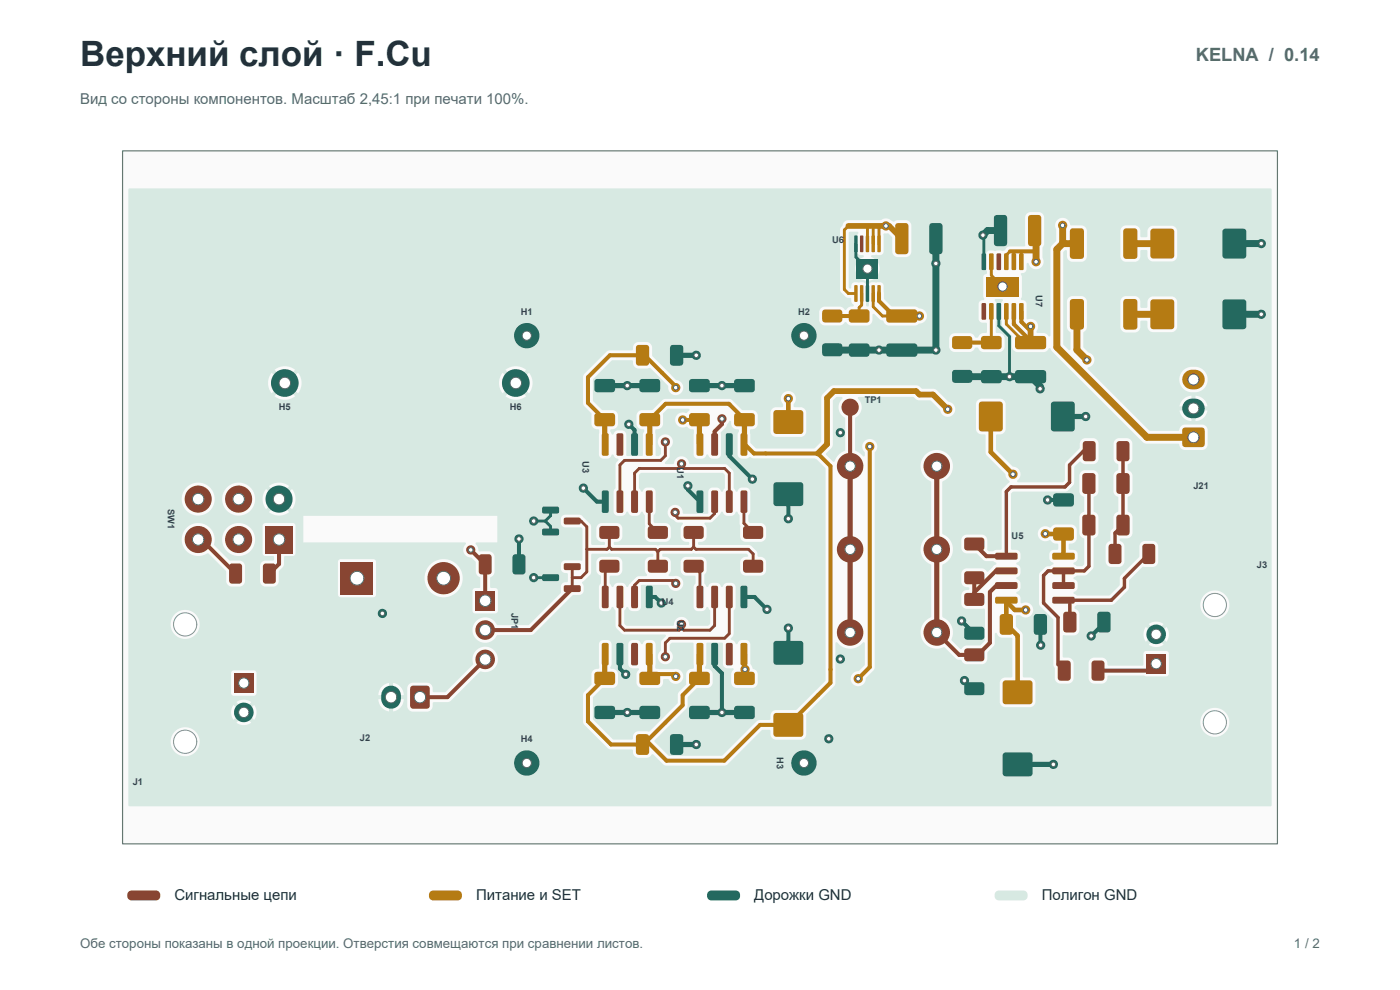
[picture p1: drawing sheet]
<svg xmlns="http://www.w3.org/2000/svg" width="297mm" height="210mm" viewBox="0 0 297 210" stroke-linecap="round" stroke-linejoin="round" font-family="sans-serif">
<defs><g id="words">
<text font-size="7.4" fill="#23313a" x="17" y="14">Верхний слой · F.Cu</text>
<text font-size="3.9" fill="#566773" x="253.7" y="13">KELNA / 0.14</text>
<text font-size="3.2" fill="#566773" x="17" y="22">Вид со стороны компонентов. Масштаб 2,45:1 при печати 100%.</text>
<g font-size="3.2" fill="#23313a">
<text x="37" y="191">Сигнальные цепи</text>
<text x="101" y="191">Питание и SET</text>
<text x="160" y="191">Дорожки GND</text>
<text x="221" y="191">Полигон GND</text>
</g>
<g font-size="2.8" fill="#566773">
<text x="17" y="201">Обе стороны показаны в одной проекции. Отверстия совмещаются при сравнении листов.</text>
<text x="274.5" y="201">1 / 2</text>
</g>
<g font-size="2" fill="#34474e">
<text x="176.6" y="51.5">U6</text>
<text x="219.7" y="62.6" transform="rotate(90 219.7 62.6)">U7</text>
<text x="110.5" y="66.7">H1</text>
<text x="169.3" y="66.7">H2</text>
<text x="59.2" y="86.9">H5</text>
<text x="108.2" y="86.9">H6</text>
<text x="183.4" y="85.4">TP1</text>
<text x="123.5" y="97.9" transform="rotate(90 123.5 97.9)">U3</text>
<text x="143.6" y="99.1" transform="rotate(90 143.6 99.1)">U1</text>
<text x="253.2" y="103.7">J21</text>
<text x="35.6" y="108" transform="rotate(90 35.6 108)">SW1</text>
<text x="214.6" y="114.4">U5</text>
<text x="266.7" y="120.5">J3</text>
<text x="108.5" y="130" transform="rotate(90 108.5 130)">JP1</text>
<text x="140.4" y="128.4">U4</text>
<text x="143.6" y="131.4" transform="rotate(90 143.6 131.4)">U2</text>
<text x="76.4" y="157.2">J2</text>
<text x="110.5" y="157.3">H4</text>
<text x="164.8" y="160.6" transform="rotate(90 164.8 160.6)">H3</text>
<text x="28.1" y="166.5">J1</text>
</g>
</g></defs>
<path d="M26 32h245v147h-245z" fill-rule="evenodd" fill="#fafafa"/>
<path d="M140.7 87.7l1-1h4.4l.2 .2a.8 .8 0 0 1-.9 .7 1.62 1.62 0 0 0-2.2 1.7 1.62 1.62 0 0 0 2.5 1.2l.1 .1a1.38 1.38 0 0 0 1.3 .5l.1 5.5a.97 .97 0 0 0 .8 .7h1.2l.8-.9 .9 .9h1.4a.97 .97 0 0 0 .6-.9v-4.6l1.1-1.2 .7-1.3 .4 .1a1.38 1.38 0 0 0 1.6 1.7l.1 .4-.3 .7v4.4a.97 .97 0 0 0 .9 .7h1.1l.5-.4 .8 .3h13l.5 .2 1.8 2v44.9l-6.1 6.2-4.5 .1a1.53 1.53 0 0 0-1.1 2l-2.3 .1-.5 .2-7.4 7.4h-11.4l-2.9-2.9-.1-.3 6.9-6.9 .2-.5v-1.9l1.9-1.8 2.3-.1a1.21 1.21 0 0 0 1.1-1.1v-2a1.38 1.38 0 0 0-1.6-1l-.1-.2 .3-.7v-4.3l.3-.3h3l.3 .2v4.6a.97 .97 0 0 0 .9 .7l1.1-.1 .2 .2-.5 1.1v2l.4 .6 .7 .3h3.6a1.21 1.21 0 0 0 1-1.1l-.1-2-.6-.8a1.27 1.27 0 0 1-.8-1l-.1-.2v-4.1a.95 .95 0 0 0-.9-.9h-1.2l-.8 .9-.3-.3a1.13 1.13 0 0 0-.9-.7l-.1-.3 .6-.9v-4.9l.5-.9v-4.2a.95 .95 0 0 0-.9-.9l-1.2 .1-.8 .8-.3-.2a.97 .97 0 0 0-.9-.7l-1.1 .1-.8 .8-.3-.1-.4-.7v-1.7l.5-1v-1.9a1.25 1.25 0 0 0-1.1-1h-3.3a1.2 1.2 0 0 0-1.1 1.1v1.9l.3 .6 .7 .4h1.9l.3 .2v1.4l-.5 .8 .1 4.5a.97 .97 0 0 0 .8 .6h1.2l.5-.4 .2-.4 .4 .1 .4 .7-.1 2.8-.5 .4h-3.7l-.2-.2a1.63 1.63 0 0 0-1.7-1.8 1.63 1.63 0 0 0-1.6 1.9h-10.1l-.4-.4v-2.7l.5-.8h.3l.1 .2a.97 .97 0 0 0 .9 .6h1.1l.6-.6v-4.7l.2-.2h5.6a1.62 1.62 0 0 0 2 1.2 1.62 1.62 0 0 0 1.2-1.9 1.62 1.62 0 0 0-2-1.2h-.8l-.3-.1 .5-1v-1.9a1.4 1.4 0 0 0-1.7-1.1l-.1-.4 .2-.3 6.5-.1 11.1 .1 .4 .4-.1 .3a1.33 1.33 0 0 0-1.6 1.1v1.9l.6 .9 .5 .1h3.3l.5-.1 .5-.5 .1-.5v-1.8a1.4 1.4 0 0 0-1.7-1.1l-.3-1.2-1.1-1.1-.5-.2h-10.6l-.2-.2 .1-.5a1.34 1.34 0 0 0 1.7-1.1v-1.9l-.5-.8 .1-.2 1.2-.1 .5-.2 1.9-2.1 .9 .9h1.2a1.56 1.56 0 0 0 1-.9l.3 .2 .4 .6v1.8l.2 .6-.1 2.1 .4 .8 .7 .3h3.5a1.21 1.21 0 0 0 .9-1.1v-1.9a1.21 1.21 0 0 0-1.1-.9h-2.2l-.5-.4v-1.2l.5-.9-.1-4.4a.97 .97 0 0 0-.8-.7l-1.2 .1-.4 .3-.3 .4h-.3l-.5-.7v-3.5l-1.5-1.5h-7.7l-.2-.3a1.6 1.6 0 0 0-1.6-1.4 1.6 1.6 0 0 0-1.6 1.4l-.3 .3h-1.4l-.3-.2 1-1.3 .1-2a1.61 1.61 0 0 0 .2-2.4 1.61 1.61 0 0 0-2.4 .1 1.61 1.61 0 0 0 .3 2.4v1.3a.74 .74 0 0 1-1 .3l-.2-5.4 .2-.2a1.32 1.32 0 0 0 1.5-1.2zM176.7 84.9l.8-.7h1l.2 .3a2.5 2.5 0 0 0 .5 4.1l.1 .2v6.8a3.8 3.8 0 0 0-2.3 2.3h-.3l-1.5-1.5 1.2-1.4 .3-.6zM27.3 40.1l242.2-.1 .3 .2v130.6l-.2 .2h-242.3l-.1-13.9h9a3.1 3.1 0 0 0 4.3 3.1 3.1 3.1 0 0 0 .8-5.2 3.1 3.1 0 0 0-5 1.6l-.1 .5h-9v-6.2h21.8l.1 .9 .4 .9 1.2-1.2 .6 .6-1.2 1.2a2.66 2.66 0 0 0 3.2 0l-1.2-1.2 .7-.6 1.1 1.2 .1-.2a2.68 2.68 0 0 0-.1-3l-1.1 1.2-.7-.6 1.2-1.2-.2-.1a2.68 2.68 0 0 0-3 .1l1.2 1.2-.6 .6-1.2-1.2-.5 1.4h-21.8v-8.1h21.8v4.2l.2 .4 .4 .2h4.3l.4-.3h26v.2h1.5v.8h-1.5v.2a2.68 2.68 0 0 0 2.2 2.4v-1.9h.9v1.9h.2a2.69 2.69 0 0 0 2.1-2.6h-1.6v-.8h1.6l-.2-1-.4-.6h1.3v3.9l.3 .8 .8 .3h3.3a1.52 1.52 0 0 0 1-1.9l3.3-.1 .5-.2 6.3-6.3a2.72 2.72 0 0 0 3.7-2.2 2.72 2.72 0 0 0-3.1-3 2.72 2.72 0 0 0-2.1 3.7l-5.8 5.9h-2.6l-.2-.2a1.39 1.39 0 0 0-1-1.8h-3.4l-.7 .4-.3 .7h-1.3l-.7-.7-1-.3v1.8h-.9v-1.8a2.68 2.68 0 0 0-2.2 2.4h-26l.1-4.5-.2-.4-.3-.2h-4.3l-.4 .2-.2 .4h-21.8v-10.6h9v.5a3.1 3.1 0 0 0 2.7 2.8 3.1 3.1 0 0 0 3.3-2.1h58v.5a2.73 2.73 0 0 0 2.3 2.4 2.73 2.73 0 0 0 3-1.6l7.5-.1 8.5-8.3 1.4-.1 .5-.2 .4-.7v-1.1l-.3-.7 1.7-1.6 .2-.5v-3.7l.2-.2 3.7-.2 9.1 .1 .2 .3-.1 .4a1.34 1.34 0 0 0-1.7 1.1v1.9l.5 .8-.1 .3-2 .1-1.3 1.3-.8 .9-.9-.8-1.1-.1a1.56 1.56 0 0 0-1.1 .9l-.3-.1-.4-.7 .1-1.5 1.7-.1 .6-.4 .3-.6v-1.9a1.21 1.21 0 0 0-1.1-1.1h-3.3a1.2 1.2 0 0 0-1.1 1.1v1.9l.4 .6 .6 .6v1.4l-.5 .8v4.2a.95 .95 0 0 0 1 .9h1.1l.5-.4 .2-.4 .4 .1 .4 .7 .1 3.5 1.4 1.4 9.1 .1v.4l-.9 1-.1 1.9a1.65 1.65 0 0 0-.3 2.4 1.65 1.65 0 0 0 2.5 0 1.65 1.65 0 0 0-.3-2.4v-1l.5-.6 4.5 .1 .1 5.4a1.62 1.62 0 0 0-1.6 1.2v2.2l-1.7 1.9-.2 2.1-5.9 5.9h-2.4a1.4 1.4 0 0 0-1.2 1.7h-4.2l-4.2-4.3v-4.7l2-1.9h2.3a1.21 1.21 0 0 0 1-1.1v-2a1.38 1.38 0 0 0-1.5-1l-.1-.2 .2-.7v-4.2h3.6v4.4a.97 .97 0 0 0 .9 .7l1.1-.1 .2 .2-.5 1.1v2l.4 .6 .7 .3h3.6a1.33 1.33 0 0 0 1-1.6l.2-.3h.8l.2 .2a1.6 1.6 0 0 0 2.1 .7 1.6 1.6 0 0 0 .9-2 1.6 1.6 0 0 0-2-1h-3l-.9-.2 .1-5a.95 .95 0 0 0-.9-.9h-1.1l-.9 .9-.3-.3a.97 .97 0 0 0-.8-.6h-1.2a.97 .97 0 0 0-.6 .9h-3.6v-.3a.97 .97 0 0 0-.9-.6h-1.1a.97 .97 0 0 0-.7 .9l.1 4.9-.1 .3a1.3 1.3 0 0 0-1.5 1.1v2.2l-1.6 1.6-.2 .5 .1 6.1 5.4 5.5 4.8 .1 .3 .1a1.32 1.32 0 0 0 1.1 1.6h2l1-.7 2.4 2.2 .5 .2h12.5l.5-.2 7.4-7.4 1.7 .1 .2 1.4 .8 .6h5.5a1.21 1.21 0 0 0 1.1-1.1v-2.8h83.6a3.1 3.1 0 0 0 4.3 3.1 3.1 3.1 0 0 0 .8-5.2 3.1 3.1 0 0 0-5 1.6l-.1 .5h-83.6l.1-1.6 6.1-6.2v-8.7l.3-.3a3.5 3.5 0 0 0 5.7 0l.3 .3v4.5l-1.4 1.4a1.62 1.62 0 0 0-1.6 1.7 1.62 1.62 0 0 0 1.8 1.5 1.62 1.62 0 0 0 1.4-1.8l1.6-1.6 .3-.5v-43.1h9.7v.6a3.4 3.4 0 0 0 2.1 2.9l.2 .2v10.8l-.2 .2a3.4 3.4 0 0 0-2.1 3.2 3.4 3.4 0 0 0 2.1 3.2l.2 .2v10.9l-.2 .2a3.5 3.5 0 0 0-1.8 4.6 3.5 3.5 0 0 0 4.7 1.7l2.3 2.3a1.38 1.38 0 0 0 1.3 .4l.4 .6 .6 .3h3.4a1.21 1.21 0 0 0 1.1-1.1l.1-1.4 1.5-1.6v-2.3l.2-.3 .3 .2a1.19 1.19 0 0 0 1.1 .9h1.9l.3 .2v8l-.3 .2h-1.4a1.22 1.22 0 0 0-1 1.1v4.2a1.22 1.22 0 0 0 1.1 1h5.5l.6-.3 .3-.7 .1-4.2-.2-.5-.8-.6h-1.5l-.2-.2v-8.8l-.2-.5-1.3-1.4 .1-2.2 .9-.1a1.62 1.62 0 0 0 2.2 0 1.62 1.62 0 0 0 .1-2.2 1.62 1.62 0 0 0-2.1-.3l-.2-.2v-.9a1.56 1.56 0 0 0-.9-1.1l.2-.3a.97 .97 0 0 0 .7-.8v-1.2l-.9-.8 .9-.9v-1.2a1.56 1.56 0 0 0-.9-1l.2-.3a.97 .97 0 0 0 .7-.9v-1.1l-.4-.5-.5-.2h-.9l-.2-.1v-3.4h5.7v.3a1.65 1.65 0 0 0 2.5 1.1l.2 .2a1.45 1.45 0 0 0 1.5 .6l.1 1.1-.2 .2a1.37 1.37 0 0 0-1.5 .4l-.2 .5v1.2l.4 .5 .4 .2 .1 .2-.7 .5-1 .2-1.2 1.2-.2 .4v6.1l.2 .5 2.9 2.9v9.7l.3 .6v2.2l.1 .5 .8 .6h1.9l.5-.1 .6-.9 .1-3.4h3.1v3.3l.2 .5 .8 .6h1.9a1.34 1.34 0 0 0 1.2-1.6l7.7-.1 .4 .2 4.5-.1 .4-.5v-4.3l-.2-.3-.4-.2h-4.4l-.4 .5v2.4l-.2 .2h-7.2l-.3-.2a1.3 1.3 0 0 0-1.1-1.5h-1.7l-.5 .1-.5 .5-.2 .5h-3.1l-.2-.5-.5-.5-1.6-.2v-4.6h2.5l.7-.5h13.9v.9l.5 .9 1.1-1.1 .7 .6-1.2 1.1 .2 .2a2.68 2.68 0 0 0 3-.2l-1.2-1.1 .6-.6 1.2 1.1 .1-.1a2.68 2.68 0 0 0-.1-3l-1.2 1.1-.6-.6 1.2-1.1-.2-.1a2.68 2.68 0 0 0-3 .1l1.2 1.1-.7 .6-1.1-1.1-.5 1.3h-13.9l.3-.6v-3.4a1.38 1.38 0 0 0-1-1.2 .75 .75 0 0 1 .5-.8h7.4l.5-.2h18.2v.5a3.1 3.1 0 0 0 4.7 2.4 3.1 3.1 0 0 0 0-5.3 3.1 3.1 0 0 0-4.7 2.4h-18.2l2.9-2.9 .2-.5 .1-1.7 2.7-2.7h2.3a1.21 1.21 0 0 0 1.1-1.1v-3.5a1.24 1.24 0 0 0-1.1-1l-1.9 .1-.6 .3-.4 .6v2.5l-3.9 3.9-.2 .5-.1 1.6-2.1 2.1h-7l-.7-.5 .9-.9v-1.1a1.56 1.56 0 0 0-.9-1.1l.1-.3 .7-.3 1.9-.1 1.4-1.3 .2-.5v-4.3h2.6v3.4l.3 .6 .8 .4 1.9-.1 .8-.6 .1-.4v-3.3a1.37 1.37 0 0 0-.9-1.2l.1-.5 1.9-.1 .6-.9v-3.7l-.3-.6-.7-.5v-2.8l.7-.6 .4-.7-.1-3.6-.3-.6-.6-.4-.1-1.1 .2-.2a1.18 1.18 0 0 0 .8-1.1v-3.4a1.24 1.24 0 0 0-1.1-1l-1.9 .1-.6 .3-.3 .6v3.6l.3 .6 .6 .4 .1 1.1-.2 .2a1.19 1.19 0 0 0-.9 1.1v3.5l.4 .6 .7 .6v2.8l-.2 .2a1.19 1.19 0 0 0-.9 1.1v2.2l-.6 .8v1.9l-.2 .2a1.18 1.18 0 0 0-.8 1.1h-2.6v-1.5l.1-.2a1.19 1.19 0 0 0 .9-1.1v-3.6a1.42 1.42 0 0 0-1-1v-2.9l.7-.6 .3-.6v-3.7l-.3-.6-.6-.3h-2.2a1.22 1.22 0 0 0-.9 1.1v3.5l.3 .6 .7 .6v2.8l-.1 .2a1.19 1.19 0 0 0-.9 1.1v3.5l.3 .6 .7 .6v5.2l-.4 .5h-1.1l-.7-.4-.1-.3 .2-.1a.97 .97 0 0 0 .7-.9v-.9l-.2-.5a1.6 1.6 0 0 0-1.6-.4v-1.2a1.61 1.61 0 0 0 1.6-1.1v-1.9a1.21 1.21 0 0 0-1.1-1.1h-3.5l-1.1 .6a1.61 1.61 0 0 0-2.5 1.2h-5.7v-8.5l.5-.3 11.3-.1 1.5-1.5 .1-3.6 1.1-1.1 .2-.1 .8 .5 1.9 .1 .5-.2 .5-.5 .2-.5v-3.2a1.21 1.21 0 0 0-1.2-1.2l-1.9 .1-.6 .3-.3 .6-.1 1.2-2.9 2.9-.2 .5v3.3l-.3 .4-9.6 .1-.2-.2 .1-.2a1.65 1.65 0 0 0 .5-1.9 1.65 1.65 0 0 0-1.6-1.1l-3.5-3.5v-3l.2-.3h.7a1.21 1.21 0 0 0 1.1-1.1v-5.5a1.24 1.24 0 0 0-1.1-.9h-4l-.8 .3-.4 .8 .1 5.5a1.54 1.54 0 0 0 1.9 1l.2 4.1 4 4.2 .1 .3a1.92 1.92 0 0 0 .9 1.3l-.1 .3-1.4 1.3-.2 .4v12.4l-1.3 .2-.5 .2h-1l-.3-.3v-2.2l-.6-.9-.5-.1h-3.4a1.22 1.22 0 0 0-1 1.1v1.9a1.22 1.22 0 0 0 1.1 1h2.2l1.7 1.6h1.8l.7 .5-1.9 1.8-1-.7h-3.6a1.22 1.22 0 0 0-1 1.1v1.9a1.4 1.4 0 0 0 1.6 1l.1 .5a1.63 1.63 0 0 0-1.7 1.2v1.9l.7 .8 .4 .1 3.9 .1 .1 6.6-1.1 1.1h-3l-1.1 .8-2-2a3.5 3.5 0 0 0-1.8-4.7l-.1-.2v-10.9l.1-.2a3.4 3.4 0 0 0 2.2-3.2 3.4 3.4 0 0 0-2.2-3.2l-.1-.2v-10.8l.1-.2a3.4 3.4 0 0 0 .7-6 3.4 3.4 0 0 0-5.4 2.5h-9.7v-2.6a1.64 1.64 0 0 0 .1-2.4 1.64 1.64 0 0 0-2.4 0 1.64 1.64 0 0 0 .2 2.4l-.1 .7-.2 .1-1.8-1.4v-6.6l.1-.3a2.51 2.51 0 0 0 .5-4l.2-.3h11.5l1.2 .7 2.6 .1 1.9 1.9a1.63 1.63 0 0 0 1.7 1.5 1.63 1.63 0 0 0 1.6-1.6 1.63 1.63 0 0 0-1.6-1.6l-2.7-2.6-2.7-.1-1.2-.8h-17.7l-.6 .3-1.9 2-.1 9.6-1.3 1.5h-12.4l-1.3-1.2-.1-2.8a1.57 1.57 0 0 0 1.7-1.2v-1.8l-.3-.6h3v4.1l.3 .7 .8 .4h5.3a1.21 1.21 0 0 0 1.1-1.1v-4.3a1.25 1.25 0 0 0-1.1-.9l-1.5-.1a1.17 1.17 0 0 1 .4-1.3 1.62 1.62 0 0 0-2.1-2 1.62 1.62 0 0 0-.6 2.8l-.1 .6-1.9 .1-.5 .5-.1 .5h-3l-.7-.5h-2.4l-2.1-2.2-.5-.2h-13.7l-.5 .2-2.3 2.2h-2.3l-.6 .4-.4 .6v1.9a1.32 1.32 0 0 0 1.6 1.2l.1 .4-.3 .7v4.3l-.2 .2h-3.1l-.2-.1-.1-4.6a.97 .97 0 0 0-.8-.7h-1.2l-.8 .9-.3-.1-.2-.6v-.4a1.57 1.57 0 0 0 1.6-1.2v-1.9l-.3-.6-.7-.4h-2.4l-1.9-1.9v-4.5l4.1-4.2h4.1l.3 .2a1.32 1.32 0 0 0 1.1 1.6l2.6-.1 3.8 3.8a1.62 1.62 0 0 0 1.4 1.9 1.62 1.62 0 0 0 1.8-1.5 1.62 1.62 0 0 0-1.6-1.7l-5-5-.1-2.1-.3-.6-.6-.3-2-.1a1.36 1.36 0 0 0-1.2 1.7l-5.2 .2-5.2 5.2-.1 6 .2 .5 1.6 1.7v2.1a1.32 1.32 0 0 0 1.5 1.2l.1 5.5a.97 .97 0 0 0 .9 .7h1.1l.5-.4 .2-.4 .3-.1a1.4 1.4 0 0 0 1.1 1v.2l-.6 .9v5l-.4 .8v4.2a.95 .95 0 0 0 .9 .9h1.1l.8-.9 .9 .9h1.2a1.56 1.56 0 0 0 1-.9l.3 .2 .4 .6v4.7a1.22 1.22 0 0 0 1.1 .9h3.5a1.21 1.21 0 0 0 .9-1.1v-1.9a1.21 1.21 0 0 0-1.1-.9h-2.2l-.3-.3v-1.3l.4-.9-.1-4.4a.97 .97 0 0 0-.8-.7l-1.1 .1-.5 .3-.3 .4h-.3l-.5-.7v-2.7l.4-.4 8.7-.2 8.8 .1 .4 .5v2.7l-.5 .7-.3 .1-.2-.5-.5-.3-1.1-.1a.95 .95 0 0 0-.9 .9v4.4l-.1 .3h-5.1l-.3-.2a1.61 1.61 0 0 0-1.4-1.7 1.61 1.61 0 0 0-1.8 1.4 1.61 1.61 0 0 0 1.3 1.8l.6 .5h1.1l.3 .2-.5 .9v1.9a1.42 1.42 0 0 0 1.7 1.2l.1 .4-.2 .2-6.5 .1-9.1-.1-.2-.2 .2-.5a1.34 1.34 0 0 0 1.6-1.1v-1.9a1.21 1.21 0 0 0-1.1-.9h-3.3l-.5 .1-.6 .8v2.1a1.45 1.45 0 0 0 1.7 1l.1 .4-.1 .2h-2.7l-.1-4-.2-.4-2.1-2h-3.4a.97 .97 0 0 0-.7 .9v1.1a.97 .97 0 0 0 .9 .7l3.2-.1 .5 .4-.1 6.7h-3.6a.95 .95 0 0 0-.9 .9v1.1a1.24 1.24 0 0 0 1.4 .7l.1 1.7-.3 .2a1.02 1.02 0 0 0-1.2 .9v1.4l-6.8 6.7-6.6 .1-.2-.1a2.7 2.7 0 0 0-3-1.5 2.7 2.7 0 0 0-2.2 2.4h-58l.1-.1a3.1 3.1 0 0 0-2.5-3.9 3.1 3.1 0 0 0-3.6 2.8h-9v-18h11.4v.5a3.5 3.5 0 0 0 5.5 2.6l3.8 3.8 .1 2.4 .3 .6 .7 .3h1.9a1.21 1.21 0 0 0 1.1-1.1v-3.3h3.2v3.3l.1 .5 .8 .6h2.1a1.21 1.21 0 0 0 .9-1.1v-2l.5-.6a1.45 1.45 0 0 0 .6-1.5h11.5v6.9l.2 .4 .3 .2h7.2l.4-.6v-3.8h10.3a4.1 4.1 0 0 0 5.6 4.1 4.1 4.1 0 0 0 1-6.8 4.1 4.1 0 0 0-6.5 2.1l-.1 .6h-10.3v-3.1l-.4-.6h-7.2l-.3 .2-.2 .4h-11.5v-1l.2-.3h1.7l.4-.1 .2-.4v-2.3h35.9l.3 .1a2.32 2.32 0 0 0-.6 1.9 1.81 1.81 0 0 0 1.8 1.2l.8 1v2.1l.2 .4 .8 .8-.1 2-1.2 .2-.4 .5v4.3l.4 .5h4.5l.5-.4v-4.6l-.3-.3-1.1-.1-.2-.1v-2.1a1.29 1.29 0 0 0 .9-1.1v-3.5a1.25 1.25 0 0 0-1.1-.9h-1.8a.39 .39 0 0 1-.4-.1 .39 .39 0 0 1-.1-.4l-.2-.6-.4-.6 .1-.2h4.5v-5.7h-41.2v5.7h-1.6v-3.6l-.4-.5h-6.2l-.4 .5v6.1l.6 .3 1.8 .1v.8l-2.3 .3-.5 .4-.1 .5h-3.2v-.1a1.21 1.21 0 0 0-1.1-1h-2.2l-3.2-3.2v-1.5h1.6v.5a3.5 3.5 0 0 0 5.4 2.7 3.5 3.5 0 0 0 0-5.9 3.5 3.5 0 0 0-5.4 2.7h-1.6v-.6a3.5 3.5 0 0 0-3.7-2.6 3.5 3.5 0 0 0-3.2 3.2h-11.4v-8.6h11.4v.5a3.5 3.5 0 0 0 3.7 3.3 3.5 3.5 0 0 0 3.2-3.8h1.6v.5a3.5 3.5 0 0 0 3.8 3.3 3.5 3.5 0 0 0 3.2-3.8h1.6l.1 1.1 .6 1.3 1.7-1.6 .6 .6-1.7 1.6 .4 .3a3.5 3.5 0 0 0 3.9-.3l-1.6-1.6 .6-.6 1.7 1.6 .2-.3a3.5 3.5 0 0 0-.2-4l-1.7 1.7-.6-.7 1.6-1.6-.3-.2a3.5 3.5 0 0 0-4 .2l1.7 1.6-.6 .7-1.7-1.7-.4 .8-.3 1.1h-1.6a3.5 3.5 0 0 0-3.5-3.2 3.5 3.5 0 0 0-3.5 3.2h-1.6v-.6a3.5 3.5 0 0 0-3.7-2.6 3.5 3.5 0 0 0-3.2 3.2h-11.4v-24.6h29.7l.1 1.1 .6 1.3 1.7-1.6 .6 .6-1.7 1.6 .4 .3a3.5 3.5 0 0 0 4-.3l-1.7-1.6 .6-.6 1.7 1.6 .3-.3a3.6 3.6 0 0 0 .5-2.1h41.9l.1 1.1 .6 1.3 1.7-1.6 .6 .6-1.7 1.6 .4 .3a3.5 3.5 0 0 0 4-.3l-1.7-1.6 .6-.6 1.7 1.6 .3-.3a3.5 3.5 0 0 0-.3-4l-1.7 1.6-.6-.6 1.7-1.7-.3-.2a3.5 3.5 0 0 0-4.1 .2l1.7 1.7-.6 .6-1.7-1.6-.5 .8-.2 1.1h-41.9l-.3-1.1-.5-.8-1.7 1.6-.6-.6 1.7-1.7-.3-.2a3.5 3.5 0 0 0-4.1 .2l1.7 1.7-.6 .6-1.7-1.6-.5 .8-.2 1.1h-29.7v-9.2h174.2v1.9l.3 .6 .6 .3h3.6l.6-.3 .4-.5 .4-.1 .5 .6 .6 .4h3.6l.5-.1 .5-.5 .1-.5v-1.8a1.44 1.44 0 0 0-1.8-1.2l-.1-2.4 .2-.5v-3.3l-.4-.8 .2-.2h1.3l.3 .2-.4 .8v3.3l.2 1.2 .2 .4 2 2.1-.1 2.2 .4 .7 .7 .4h5.6l.5-.1 .5-.5a.27 .27 0 0 1 .3-.3 .27 .27 0 0 1 .2 .4l19.6 19.6 .6 .3h6.8l.3 .2a1.23 1.23 0 0 0 1.1 1.2l3.9-.1a1.21 1.21 0 0 0 1-1.1v-3.3a1.25 1.25 0 0 0-1.1-.9h-3.8a1.32 1.32 0 0 0-1.2 1.2l-6.3 .1-5.1-5.2h13.4v.9h-1.9a2.67 2.67 0 0 0 2.6 2.2v-1.6h.8l.1 1.6a2.68 2.68 0 0 0 2.5-2.2h-1.9v-.9h1.9l-.1-.2a2.69 2.69 0 0 0-2.5-2.1v1.6h-.8l-.1-1.6a2.68 2.68 0 0 0-2.5 2.3h-11.5l-5.9-5.9h17.4v.4a3 3 0 0 0 3 2.6 3 3 0 0 0 3-2.6 2.91 2.91 0 0 0-3.9-2.8 2.7 2.7 0 0 0-2.1 2.4h-17.4l-2-2-.1-.3a1.68 1.68 0 0 0 1.5-1.6 1.68 1.68 0 0 0-1.3-1.7l-1.1-1.1v-3l.6-.7 .2-.5v-5.5h7.1v5.5l.1 .5 .5 .5 .5 .1h2.1l.7-.3a2.08 2.08 0 0 0 .3-1.9l.3-.3 1.1 .1 .3 1.7 .8 .6 4.2 .1 .5-.2 .5-.5 .1-.5v-5.3a1.21 1.21 0 0 0-1.1-1.1h-4.1l-.4 .1-.5 .5-.2 1.6-.2 .2h-1.2l-.1-1.5a1.26 1.26 0 0 0-1.1-1h-2.2l-.6 .4-.3 .7h-7.1v-.1a1.26 1.26 0 0 0-1.1-1h-2.2l-.6 .4-.3 .6v5.8l.7 1v3.5l-.3 .2-1.2-1.3v-19.6l.5-.4 .2 .2 .1 1.4 .6 .8 .5 .1h2.1a1.21 1.21 0 0 0 1-1.1v-5.5h7.1v5.5l.1 .5 .8 .6h2.3a1.21 1.21 0 0 0 1-1.1l.1-1.3 1.2-.1 .2 .3a2 2 0 0 0 .3 1.8l.8 .4 4.3-.1a1.21 1.21 0 0 0 .9-1v-5.6a1.27 1.27 0 0 0-1.1-.9h-4.1l-.4 .1-.7 .8v1.4l-1.2 .1-.3-.1v-1.4l-.6-.8-.5-.2h-2.2a1.22 1.22 0 0 0-.9 1.1h-7.1l-.4-.7-.6-.4h-2.3l-.3-.2a1.61 1.61 0 0 0-2.1-1.3 1.61 1.61 0 0 0-.8 2.4v2.3l-1 1.1-.2 .6v18.4l-.4 .3-.9-.7-1.5-.1-.2-.2a1.68 1.68 0 0 0 .1-2.1 1.68 1.68 0 0 0-2-.6l-.2-.2v-3.1a.96 .96 0 0 0-1.2-.8v-.3l.2-.4v-4.2a.52 .52 0 0 1 0-.8h.4l.4-.3 .2-.5v-1.1l.3-.2a1.68 1.68 0 0 0 1.7 1.3 1.68 1.68 0 0 0 1.6-1.4l-.3-1.1v-2l.4-.9v-5.8l-.3-.6-.7-.3h-2.1a1.22 1.22 0 0 0-.9 1.1v6l-.2 .2h-3.2a1.21 1.21 0 0 0-.9 .8l-.6 .2-.4-.2-1.1 .2-1.3-.1-.6 .5v3.4l.2 .8-.6 .4-.2 .4v4.2l.2 .5-.1 .2a.96 .96 0 0 0-1.1 .8v3.4l.6 .6 1.2 .2-.1 1.9a1.94 1.94 0 0 0-1.7 1l-.3 .1h-.4a1.33 1.33 0 0 0-1.1-.9h-3.5l-.6 .3-.3 .8h-174.2v-5.6h146.6v1.7a1.23 1.23 0 0 0 1.1 1.1h3.4l1-.7 1.1 .7 3.6 .1a1.21 1.21 0 0 0 1.1-1.2v-1.1l.3-.2 1.2 1.2 .7 .2 .4 .7 .7 .3 5.7 .1 .8-.4a1.67 1.67 0 0 0 1.8-1.7 1.67 1.67 0 0 0-1.8-1.6l-.8-.4h-5l-1.6-1.6-.1-2.9a1.18 1.18 0 0 0-1.6-.5l-.2-.1a1.04 1.04 0 0 0-1.3 .6v4.3a.31 .31 0 0 1-.3 .2 .31 .31 0 0 1-.3-.2l.1-4.2a.94 .94 0 0 0-1.3-.7h-.4a1.05 1.05 0 0 0-1.2 .1 1.05 1.05 0 0 0-.4 1.1l-.2 .1-.3-.3v-11.5l.2-.2h1.7l.2 .1-.3 .7v3.5l.4 .5 1 .2v.4l-.7 .3 1.2 1.2-.6 .6-1.2-1.2-.2 .3a2.55 2.55 0 0 0 .2 2.7l1.2-1.2 .6 .6-1.2 1.2 .3 .2a2.55 2.55 0 0 0 2.7-.2l-1.2-1.2 .7-.6 1.1 1.2 .2-.3a2.55 2.55 0 0 0-.2-2.7l-1.1 1.2-.7-.6 1.2-1.2-.7-.4v-.3l1.1-.2 1 .1 .4-.3 .2-.4-.1-3.7 .2-.2h.8l.9 .9v3l.3 .8 .7 .3h1.9a1.21 1.21 0 0 0 1.1-1.1v-5.6l-.1-.5-.5-.5-.5-.1h-1.8l-1 .3a2.06 2.06 0 0 0-2.6-.3h-7.2a1.5 1.5 0 0 0-.9 1.2l-.5 .8v12.8l.2 .5 1 1 1.1 .2 .1 .9 .5 .6-.2 .3a1.3 1.3 0 0 0-1.3 .7l-.3 .1-1-.7-3.4-.1-.8 .4-.3 .8h-146.6z" fill-rule="evenodd" fill="#d7e9e2"/>
<path d="M153.2 88.8v1.2l-1.6 1.5v2.8M180.3 86.4v12.5M42 114.4h.8l7.2 7.3M59.2 114.4v5.2l-2.1 2.1M99.9 116.6l3 3.1v7.7M206.7 115.4l2.6 2.6h4.2M102.9 139.9l-8 8h-5.8M121.4 124.9l-8.8 8.8h-9.7M206.7 122.6v4.6M213.5 121.1h-2.2l-4.6 4.6M213.5 124.2h-2.1l-1.4 1.4v10.8l-2.5 2.5h-4l-4.8-4.7M245.3 140.8l-1.5 1.5h-10.9" fill="none" stroke="#884532" stroke-width=".86"/>
<g fill="none" stroke="#884532" stroke-width=".61">
<path d="M141.1 93.7v3l-.9 1h-7.7l-1 .9v7.8M144.6 98.9l-.5 .5h-8.5l-1 1v6M144.6 98.9l.5 .5h8.6l1 1v6M144.6 98.4v.5M121.4 110.5h1.9l1.2 1.2v9.6l-1.2 1.2h-1.9M129.3 116l.5 .5h9.3l.5 .5M129.3 116l-.5 .5h-4.3M129.3 112.9v3.1M137.7 106.4v4.7l1.9 1.8M139.6 117v3.1M147.2 116l-.5 .5h-6.7l-.4 .5M147.2 116l.4 .5h11.2l1 1v2.6"/>
<path d="M147.2 112.9v3.1M151.6 106.4v2.5l-1 1h-6.8l-.6-.6v-.6M157.8 106.4v4.6l2 1.9M121.4 120.2v4.7M129.3 120.1l-.9 .9v5.6M131.5 126.6v6.1l1 1h11.6l.5-.5M143.4 123.8l-.7-.7h-7.1l-1 1v2.5M144.6 132.4v.8M147.2 120.1l1.3 1.3v5.2M151.6 126.6v6.1l-1 1h-5.5l-.5-.5M154.7 126.6v7.8l-1 1h-11.6l-1 1v2.9"/>
</g>
<g fill="none" stroke="#b57b13" stroke-width=".86">
<path d="M214.3 53.3h5.5M176.6 67h5.7M186.5 62.3v1.5l3.2 3.2h1.6M204.1 72.7h6.2M215.1 66.1v2.6l3.9 4h-.4v-2.5l-1.9-1.9v-2.2M143.4 82.2v-.2l-6.7-6.6h-7.3l-4.7 4.6v5.5l3.6 3.5M144.8 89.1h3.6M157.8 88.8l-3.2-3.1h-13.4l-3.4 3.3M157.9 94.2l2 2h13.6l2.7 2.7v45.9l-9 9h-6l-7.6 7.6h-12.2l-4.2-4.2M184.5 94.7v46.8l-2.4 2.5M128.3 143.9l-3.6 3.6v5.5l4.9 4.9h6.9l8.3-8.3v-2.1l3.6-3.6M137.8 143h5.1l.5 .5"/>
<path d="M157.9 141.9l.2 .1"/>
</g>
<path d="M180 47.9l-.9 .9v12.6l.9 .9h1.6M184 47.9v3.8M185.2 47.9v3.8M186.5 47.9v3.8M210.3 55.5v2.9l2.4 2.4M214.3 53.3l-.8 .8v1.4M215.1 53.3v2.2M216.7 53.3v2.2M182.8 62.3v2.4l-.5 .5v1.8M185.2 62.3v2.8l2 1.9h4.1M210.3 66.1v6.6M213.5 66.1v2.6l3.9 4h1.2" fill="none" stroke="#b57b13" stroke-width=".61"/>
<path d="M198.5 50.6v23.7l-21.9-.1M212.3 48.9h-2.8l-1 1M261.9 51.7h5.7M204.1 79.8l14.5 .1 2.1 2v.6M261.9 66.7h5.7" fill="none" stroke="#24695f" stroke-width="1.5"/>
<path d="M143.5 75.4h4.2M128.3 81.8h9.5M148.4 81.8h9.5M225.5 88.4h4.8M128.3 151.1h9.5M143.5 157.9h4.2M148.4 151.1h9.5M215.9 162.1h7.6" fill="none" stroke="#24695f" stroke-width="1.1"/>
<path d="M181.6 51.7v2.8l2.4 2.5v5.3M208.5 49.9l.2 .2v5.4M211.9 66.1v3l2.3 2.3v8.5M113.2 110.5h2.5M115.7 110.5l1.1 1.2v1.2M116.8 108.2v1.2l-1.1 1.1M113.2 122.5h3.6" fill="none" stroke="#24695f" stroke-width=".61"/>
<g fill="none" stroke="#24695f" stroke-width=".86">
<path d="M133.4 90l1.2 1.2v3.1M154.7 94.3v2.4l4.9 4.9M110.1 114.3v5.4M123.8 103.5l2.8 2.9h1.8M145.9 103v.9l2.6 2.5M167.2 104.8v5.2M222.2 106.1h3.4M131.5 138.8v3l1.2 1.2M137.7 126.6h1.3l1.3 1.3M151.6 138.8v2.5l1.6 1.5v8.3M157.8 126.6h2.3l2.6 2.7M167.2 133.2v5.3"/>
<path d="M204 131.7l2.7 2.6M220.7 132.4l.1 4.5M234.2 132v.2l-2.7 2.7M204.6 144.4v.2l1.5 1.5h.6"/>
</g>
<path d="M167.2 84.6v4.9M210.2 88.4v7.5l4.7 4.7M221.8 113.2l3.8 .1v4.7M213.5 127.3v5.1l2.4 2.4v12.1M213.5 127.6l1.8 1.8h2.3" fill="none" stroke="#b57b13" stroke-width=".98"/>
<path d="M128.3 89v5.2l.1 .1M137.8 89v5.2l-.1 .1M148.4 89v5.2l.1 .1M157.9 89v5.2l-.1 .1M128.4 138.8l-.1 .1v5M137.7 138.8l.1 .1v5M148.5 138.8l-.1 .1v5M157.8 138.8l.1 .1v5" fill="none" stroke="#b57b13" stroke-width="1.1"/>
<path d="M180 47.9h8.6l2.7 2.7M218.6 69.2v3.5M201.1 86.8l-3.2-3.1h-2.9l-.7-.7h-17.4l-1.4 1.4v9.8l-2 2" fill="none" stroke="#b57b13" stroke-width="1.2"/>
<path d="M219.8 48.9v6.6M225.4 51.7h3.1M225.4 51.7l-1.2 1.2v20.8l19.1 19.1h9.9M225.4 47.8v3.9M239.8 51.7h6.8M191.3 67h3.7M228.5 66.7v7.5l2.1 2.1M239.8 66.7h6.8" fill="none" stroke="#b57b13" stroke-width="1.5"/>
<path d="M231.1 95.7h-1.3l-2.9 2.9v3.7l-1 1h-11.4l-1 1v13.7M238.2 95.7v15.7l-1.7 1.7v4.4M231 102.6v17.5l-1 1h-7.6l-1 1v5.8l3 3.1v9.9l1.4 1.4M243.7 117.5l-5.2 5.2v1.8l-2.7 2.8h-10.2M225.6 121.1v3.1M227 127.3v4.7" fill="none" stroke="#884532" stroke-width=".74"/>
<path d="M180.3 98.9v35.3M198.7 98.9v35.3" fill="none" stroke="#884532" stroke-width="1.1"/>
<g fill="#884532">
<path d="M100.8 125.3h4.2v4.2h-4.2z" fill-rule="evenodd"/>
<circle cx="102.9" cy="133.7" r="2.08"/>
<circle cx="102.9" cy="139.9" r="2.08"/>
</g>
<path d="M208.3 71.4l.4-.1h3.2a.61 .61 0 0 1 .6 .6v1.6a.61 .61 0 0 1-.6 .6h-3.2a.61 .61 0 0 1-.6-.6v-1.6z" fill-rule="evenodd" fill="#b57b13"/>
<path d="M208.3 78.7l.4-.2h3.2a.61 .61 0 0 1 .6 .6v1.6a.61 .61 0 0 1-.6 .6h-3.2a.61 .61 0 0 1-.6-.6v-1.6z" fill-rule="evenodd" fill="#24695f"/>
<g fill="#884532">
<path d="M137.6 118.9l.4-.2h3.1a.61 .61 0 0 1 .6 .6v1.6a.61 .61 0 0 1-.6 .6h-3.1a.61 .61 0 0 1-.6-.6v-1.6z" fill-rule="evenodd"/>
<path d="M137.6 111.7l.4-.1h3.1a.61 .61 0 0 1 .6 .6v1.5a.61 .61 0 0 1-.6 .6h-3.1a.61 .61 0 0 1-.6-.6v-1.5z" fill-rule="evenodd"/>
</g>
<path d="M137.1 124.4l1-.2 .3 .3 .1 4.2-.3 .3h-.8l-.4-.2z" fill-rule="evenodd" fill="#24695f"/>
<g fill="#884532">
<path d="M134 124.4l1-.2 .3 .3 .1 4.2-.3 .3h-.8l-.4-.2z" fill-rule="evenodd"/>
<path d="M130.9 124.4l1-.2 .3 .3v4.2l-.2 .3h-.9l-.3-.2z" fill-rule="evenodd"/>
<path d="M127.8 124.4l1-.2 .3 .3v4.2l-.2 .3h-.9l-.3-.2z" fill-rule="evenodd"/>
</g>
<path d="M127.8 136.5l1-.1 .3 .2v4.2l-.2 .3h-.9l-.3-.2z" fill-rule="evenodd" fill="#b57b13"/>
<path d="M130.9 136.5l1-.1 .3 .2v4.2l-.2 .3h-.9l-.3-.2z" fill-rule="evenodd" fill="#24695f"/>
<path d="M134 136.5l1-.1 .3 .2 .1 4.2-.3 .3h-.8l-.4-.2z" fill-rule="evenodd" fill="#884532"/>
<path d="M137.1 136.5l1-.1 .3 .2 .1 4.2-.3 .3h-.8l-.4-.2z" fill-rule="evenodd" fill="#b57b13"/>
<path d="M127.8 104.1l1-.1 .3 .3v4.1l-.2 .4h-.9l-.3-.2z" fill-rule="evenodd" fill="#24695f"/>
<g fill="#884532">
<path d="M130.9 104.1l1-.1 .3 .3v4.1l-.2 .4h-.9l-.3-.2z" fill-rule="evenodd"/>
<path d="M134 104.1l1-.1 .3 .3 .1 4.1-.3 .4h-.8l-.4-.2z" fill-rule="evenodd"/>
<path d="M137.1 104.1l1-.1 .3 .3 .1 4.1-.3 .4h-.8l-.4-.2z" fill-rule="evenodd"/>
</g>
<path d="M137.1 92l1-.1 .3 .2 .1 4.2-.3 .4h-.8l-.4-.2z" fill-rule="evenodd" fill="#b57b13"/>
<path d="M134 92l1-.1 .3 .2 .1 4.2-.3 .4h-.8l-.4-.2z" fill-rule="evenodd" fill="#24695f"/>
<path d="M130.9 92l1-.1 .3 .2v4.2l-.2 .4h-.9l-.3-.2z" fill-rule="evenodd" fill="#884532"/>
<path d="M127.8 92l1-.1 .3 .2v4.2l-.2 .4h-.9l-.3-.2z" fill-rule="evenodd" fill="#b57b13"/>
<g fill="#24695f">
<path d="M212.9 159.8l.4-.2h5.1a.61 .61 0 0 1 .6 .6v3.9a.61 .61 0 0 1-.6 .6h-5.1a.61 .61 0 0 1-.6-.6v-3.9z" fill-rule="evenodd"/>
<circle cx="109.4" cy="81.2" r="2.94"/>
</g>
<path d="M212.9 144.5l.4-.2h5.1a.61 .61 0 0 1 .6 .6v3.9a.61 .61 0 0 1-.6 .6h-5.1a.61 .61 0 0 1-.6-.6v-3.9z" fill-rule="evenodd" fill="#b57b13"/>
<g fill="#884532">
<path d="M204.7 121.4l.5-.2h3a.61 .61 0 0 1 .6 .6v1.5a.61 .61 0 0 1-.6 .6h-3a.61 .61 0 0 1-.7-.6v-1.5z" fill-rule="evenodd"/>
<path d="M204.7 114.2l.5-.2h3a.61 .61 0 0 1 .6 .6v1.6a.61 .61 0 0 1-.6 .6h-3a.61 .61 0 0 1-.7-.6v-1.6z" fill-rule="evenodd"/>
<path d="M243.2 138.7h4.2v4.2h-4.2z" fill-rule="evenodd"/>
</g>
<circle cx="245.3" cy="134.6" r="2.08" fill="#24695f"/>
<g fill="#884532">
<path d="M237 109.4l.4-.2h1.6a.61 .61 0 0 1 .6 .6v3.2a.61 .61 0 0 1-.6 .6h-1.6a.61 .61 0 0 1-.6-.6v-3.2z" fill-rule="evenodd"/>
<path d="M229.8 109.4l.4-.2h1.6a.61 .61 0 0 1 .6 .6v3.2a.61 .61 0 0 1-.6 .6h-1.6a.61 .61 0 0 1-.6-.6v-3.2z" fill-rule="evenodd"/>
<path d="M157.8 118.9l.4-.2h3.1a.61 .61 0 0 1 .6 .6v1.6a.61 .61 0 0 1-.6 .6h-3.1a.61 .61 0 0 1-.6-.6v-1.6z" fill-rule="evenodd"/>
<path d="M157.8 111.7l.4-.1h3.1a.61 .61 0 0 1 .6 .6v1.5a.61 .61 0 0 1-.6 .6h-3.1a.61 .61 0 0 1-.6-.6v-1.5z" fill-rule="evenodd"/>
<path d="M211.2 117.4l4.4-.1 .3 .3-.1 .9-.3 .2h-4.2l-.2-.3z" fill-rule="evenodd"/>
<path d="M211.2 120.5l4.4-.1 .3 .3-.1 .9-.3 .2h-4.2l-.2-.3z" fill-rule="evenodd"/>
<path d="M211.2 123.6l4.4-.1 .3 .3-.1 .9-.3 .2h-4.2l-.2-.3z" fill-rule="evenodd"/>
</g>
<path d="M211.2 126.7l4.4-.1 .3 .3-.1 .9-.3 .3-4.2-.1-.2-.3z" fill-rule="evenodd" fill="#b57b13"/>
<g fill="#884532">
<path d="M223.3 126.7l4.5-.1 .2 .3v.9l-.4 .3-4.1-.1-.3-.3z" fill-rule="evenodd"/>
<path d="M223.3 123.6l4.5-.1 .2 .3v.9l-.4 .2h-4.1l-.3-.3z" fill-rule="evenodd"/>
<path d="M223.3 120.5l4.5-.1 .2 .3v.9l-.4 .2h-4.1l-.3-.3z" fill-rule="evenodd"/>
</g>
<path d="M223.3 117.4l4.5-.1 .2 .3v.9l-.4 .2h-4.1l-.3-.3z" fill-rule="evenodd" fill="#b57b13"/>
<path d="M204.7 137.7l.5-.2h3a.61 .61 0 0 1 .6 .6v1.6a.61 .61 0 0 1-.6 .6h-3a.61 .61 0 0 1-.7-.6v-1.6z" fill-rule="evenodd" fill="#884532"/>
<path d="M204.7 144.9l.5-.2h3a.61 .61 0 0 1 .6 .6v1.5a.61 .61 0 0 1-.6 .7h-3a.61 .61 0 0 1-.7-.7v-1.5z" fill-rule="evenodd" fill="#24695f"/>
<path d="M155.9 87.8l.4-.2h3.2a.61 .61 0 0 1 .6 .6v1.6a.61 .61 0 0 1-.6 .6h-3.2a.61 .61 0 0 1-.6-.6v-1.6z" fill-rule="evenodd" fill="#b57b13"/>
<path d="M155.9 80.6l.4-.2h3.2a.61 .61 0 0 1 .6 .6v1.6a.61 .61 0 0 1-.6 .6h-3.2a.61 .61 0 0 1-.6-.6v-1.6z" fill-rule="evenodd" fill="#24695f"/>
<g fill="#884532">
<path d="M127.3 111.7l.4-.1h3.1a.61 .61 0 0 1 .6 .6v1.5a.61 .61 0 0 1-.6 .6h-3.1a.61 .61 0 0 1-.6-.6v-1.5z" fill-rule="evenodd"/>
<path d="M127.3 118.9l.4-.2h3.1a.61 .61 0 0 1 .6 .6v1.6a.61 .61 0 0 1-.6 .6h-3.1a.61 .61 0 0 1-.6-.6v-1.6z" fill-rule="evenodd"/>
<path d="M119.7 124.2l3.3-.1 .2 .4v.9l-.4 .2h-3l-.2-.4z" fill-rule="evenodd"/>
<path d="M119.7 119.6l3.3-.1 .2 .3v.9l-.4 .2h-3l-.2-.3z" fill-rule="evenodd"/>
</g>
<path d="M115.1 121.9l3.3-.1 .2 .4v.8l-.4 .3-3-.1-.2-.3z" fill-rule="evenodd" fill="#24695f"/>
<path d="M126.3 87.8l.4-.2h3.2a.61 .61 0 0 1 .6 .6v1.6a.61 .61 0 0 1-.6 .6h-3.2a.61 .61 0 0 1-.6-.6v-1.6z" fill-rule="evenodd" fill="#b57b13"/>
<path d="M126.3 80.6l.4-.2h3.2a.61 .61 0 0 1 .6 .6v1.6a.61 .61 0 0 1-.6 .6h-3.2a.61 .61 0 0 1-.6-.6v-1.6z" fill-rule="evenodd" fill="#24695f"/>
<path d="M135.8 142.7l.5-.2h3.1a.61 .61 0 0 1 .6 .6v1.6a.61 .61 0 0 1-.6 .6h-3.1a.61 .61 0 0 1-.7-.6v-1.6z" fill-rule="evenodd" fill="#b57b13"/>
<path d="M135.8 149.9l.5-.2h3.1a.61 .61 0 0 1 .6 .6v1.6a.61 .61 0 0 1-.6 .6h-3.1a.61 .61 0 0 1-.7-.6v-1.6z" fill-rule="evenodd" fill="#24695f"/>
<path d="M135.8 87.8l.5-.2h3.1a.61 .61 0 0 1 .6 .6v1.6a.61 .61 0 0 1-.6 .6h-3.1a.61 .61 0 0 1-.7-.6v-1.6z" fill-rule="evenodd" fill="#b57b13"/>
<path d="M135.8 80.6l.5-.2h3.1a.61 .61 0 0 1 .6 .6v1.6a.61 .61 0 0 1-.6 .6h-3.1a.61 .61 0 0 1-.7-.6v-1.6z" fill-rule="evenodd" fill="#24695f"/>
<path d="M202.2 71.5l.4-.2h3a.61 .61 0 0 1 .7 .6v1.5a.61 .61 0 0 1-.7 .6h-3a.61 .61 0 0 1-.6-.6v-1.5z" fill-rule="evenodd" fill="#b57b13"/>
<path d="M202.2 78.6l.4-.1h3a.61 .61 0 0 1 .7 .6v1.5a.61 .61 0 0 1-.7 .6h-3a.61 .61 0 0 1-.6-.6v-1.5z" fill-rule="evenodd" fill="#24695f"/>
<path d="M101.7 117.7l.5-.1h1.5a.61 .61 0 0 1 .6 .6v3a.61 .61 0 0 1-.6 .7h-1.5a.61 .61 0 0 1-.6-.7v-3z" fill-rule="evenodd" fill="#884532"/>
<path d="M108.9 117.7l.4-.1h1.6a.61 .61 0 0 1 .6 .6v3a.61 .61 0 0 1-.6 .7h-1.6a.61 .61 0 0 1-.6-.7v-3z" fill-rule="evenodd" fill="#24695f"/>
<path d="M215.5 71.4l.4-.1h5.4a.61 .61 0 0 1 .6 .6v1.6a.61 .61 0 0 1-.6 .6h-5.4a.61 .61 0 0 1-.6-.6v-1.6z" fill-rule="evenodd" fill="#b57b13"/>
<g fill="#24695f">
<path d="M215.5 78.7l.4-.2h5.4a.61 .61 0 0 1 .6 .6v1.6a.61 .61 0 0 1-.6 .6h-5.4a.61 .61 0 0 1-.6-.6v-1.6z" fill-rule="evenodd"/>
<circle cx="170.6" cy="161.8" r="2.69"/>
</g>
<g fill="#884532">
<circle cx="180.3" cy="134.2" r="2.82"/>
<circle cx="198.7" cy="134.2" r="2.82"/>
</g>
<path d="M174.6 65.8l.4-.1h3.1a.61 .61 0 0 1 .6 .6v1.5a.61 .61 0 0 1-.6 .6h-3.1a.61 .61 0 0 1-.6-.6v-1.5z" fill-rule="evenodd" fill="#b57b13"/>
<path d="M174.6 73l.4-.2h3.1a.61 .61 0 0 1 .6 .6v1.6a.61 .61 0 0 1-.6 .6h-3.1a.61 .61 0 0 1-.6-.6v-1.6z" fill-rule="evenodd" fill="#24695f"/>
<path d="M223.6 112l.4-.1h3.2a.61 .61 0 0 1 .6 .6v1.6a.61 .61 0 0 1-.6 .6h-3.2a.61 .61 0 0 1-.6-.6v-1.6z" fill-rule="evenodd" fill="#b57b13"/>
<path d="M223.6 104.8l.4-.2h3.2a.61 .61 0 0 1 .6 .7v1.5a.61 .61 0 0 1-.6 .7h-3.2a.61 .61 0 0 1-.6-.7v-1.5z" fill-rule="evenodd" fill="#24695f"/>
<path d="M244.2 48.7l.5-.2h3.8a.61 .61 0 0 1 .6 .6v5.1a.61 .61 0 0 1-.6 .6h-3.8a.61 .61 0 0 1-.7-.6v-5.1z" fill-rule="evenodd" fill="#b57b13"/>
<path d="M259.5 48.7l.4-.2h3.9a.61 .61 0 0 1 .6 .6v5.1a.61 .61 0 0 1-.6 .6h-3.9a.61 .61 0 0 1-.6-.6v-5.1z" fill-rule="evenodd" fill="#24695f"/>
<g fill="#884532">
<path d="M224.6 140.3l.4-.2h1.5a.61 .61 0 0 1 .6 .6v3.1a.61 .61 0 0 1-.6 .6h-1.5a.61 .61 0 0 1-.6-.6v-3.1z" fill-rule="evenodd"/>
<path d="M231.7 140.3l.5-.2h1.5a.61 .61 0 0 1 .6 .6v3.1a.61 .61 0 0 1-.6 .6h-1.5a.61 .61 0 0 1-.6-.6v-3.1z" fill-rule="evenodd"/>
</g>
<path d="M146.4 142.7l.4-.2h3.2a.61 .61 0 0 1 .6 .6v1.6a.61 .61 0 0 1-.6 .6h-3.2a.61 .61 0 0 1-.6-.6v-1.6z" fill-rule="evenodd" fill="#b57b13"/>
<path d="M146.4 149.9l.4-.2h3.2a.61 .61 0 0 1 .6 .6v1.6a.61 .61 0 0 1-.6 .6h-3.2a.61 .61 0 0 1-.6-.6v-1.6z" fill-rule="evenodd" fill="#24695f"/>
<path d="M190.1 47.5l.4-.2h1.6a.61 .61 0 0 1 .6 .6v5.4a.61 .61 0 0 1-.6 .6h-1.6a.61 .61 0 0 1-.6-.6v-5.4z" fill-rule="evenodd" fill="#b57b13"/>
<path d="M197.3 47.5l.4-.2h1.6a.61 .61 0 0 1 .7 .6v5.4a.61 .61 0 0 1-.7 .6h-1.6a.61 .61 0 0 1-.6-.6v-5.4z" fill-rule="evenodd" fill="#24695f"/>
<g fill="#884532">
<path d="M237 100.5l.4-.1h1.6a.61 .61 0 0 1 .6 .6v3.2a.61 .61 0 0 1-.6 .6h-1.6a.61 .61 0 0 1-.6-.6v-3.2z" fill-rule="evenodd"/>
<path d="M229.8 100.5l.4-.1h1.6a.61 .61 0 0 1 .6 .6v3.2a.61 .61 0 0 1-.6 .6h-1.6a.61 .61 0 0 1-.6-.6v-3.2z" fill-rule="evenodd"/>
</g>
<path d="M155.9 142.7l.4-.2h3.2a.61 .61 0 0 1 .6 .6v1.6a.61 .61 0 0 1-.6 .6h-3.2a.61 .61 0 0 1-.6-.6v-1.6z" fill-rule="evenodd" fill="#b57b13"/>
<g fill="#24695f">
<path d="M155.9 149.9l.4-.2h3.2a.61 .61 0 0 1 .6 .6v1.6a.61 .61 0 0 1-.6 .6h-3.2a.61 .61 0 0 1-.6-.6v-1.6z" fill-rule="evenodd"/>
<path d="M259.5 63.7l.4-.2h3.9a.61 .61 0 0 1 .6 .6v5.1a.61 .61 0 0 1-.6 .6h-3.9a.61 .61 0 0 1-.6-.6v-5.1z" fill-rule="evenodd"/>
</g>
<path d="M244.2 63.7l.5-.2h3.8a.61 .61 0 0 1 .6 .6v5.1a.61 .61 0 0 1-.6 .6h-3.8a.61 .61 0 0 1-.7-.6v-5.1z" fill-rule="evenodd" fill="#b57b13"/>
<path d="M225.7 129.9l.5-.1h1.6a.61 .61 0 0 1 .6 .6v3.2a.61 .61 0 0 1-.6 .6h-1.6a.61 .61 0 0 1-.6-.6v-3.2z" fill-rule="evenodd" fill="#884532"/>
<path d="M233 129.9l.4-.1h1.6a.61 .61 0 0 1 .6 .6v3.2a.61 .61 0 0 1-.6 .6h-1.6a.61 .61 0 0 1-.6-.6v-3.2z" fill-rule="evenodd" fill="#24695f"/>
<g fill="#884532">
<path d="M235.3 115.5l.5-.1h1.5a.61 .61 0 0 1 .6 .6v3a.61 .61 0 0 1-.6 .6h-1.5a.61 .61 0 0 1-.6-.6v-3z" fill-rule="evenodd"/>
<path d="M242.5 115.5l.4-.1h1.6a.61 .61 0 0 1 .6 .6v3a.61 .61 0 0 1-.6 .6h-1.6a.61 .61 0 0 1-.6-.6v-3z" fill-rule="evenodd"/>
</g>
<path d="M147.9 104.1l1-.1 .3 .3v4.1l-.2 .4h-.9l-.3-.2z" fill-rule="evenodd" fill="#24695f"/>
<g fill="#884532">
<path d="M151 104.1l1-.1 .3 .3v4.1l-.2 .4h-.9l-.3-.2z" fill-rule="evenodd"/>
<path d="M154.1 104.1l1-.1 .3 .3v4.1l-.2 .4h-.9l-.3-.2z" fill-rule="evenodd"/>
<path d="M157.2 104.1l1-.1 .3 .3 .1 4.1-.3 .4h-.8l-.4-.2z" fill-rule="evenodd"/>
</g>
<path d="M157.2 92l1-.1 .3 .2 .1 4.2-.3 .4h-.8l-.4-.2z" fill-rule="evenodd" fill="#b57b13"/>
<path d="M154.1 92l1-.1 .3 .2v4.2l-.2 .4h-.9l-.3-.2z" fill-rule="evenodd" fill="#24695f"/>
<path d="M151 92l1-.1 .3 .2v4.2l-.2 .4h-.9l-.3-.2z" fill-rule="evenodd" fill="#884532"/>
<g fill="#b57b13">
<path d="M147.9 92l1-.1 .3 .2v4.2l-.2 .4h-.9l-.3-.2z" fill-rule="evenodd"/>
<path d="M126.3 142.7l.4-.2h3.2a.61 .61 0 0 1 .6 .6v1.6a.61 .61 0 0 1-.6 .6h-3.2a.61 .61 0 0 1-.6-.6v-1.6z" fill-rule="evenodd"/>
</g>
<g fill="#24695f">
<path d="M126.3 149.9l.4-.2h3.2a.61 .61 0 0 1 .6 .6v1.6a.61 .61 0 0 1-.6 .6h-3.2a.61 .61 0 0 1-.6-.6v-1.6z" fill-rule="evenodd"/>
<circle cx="60.4" cy="81.2" r="2.94"/>
</g>
<g fill="#884532">
<path d="M56.3 111.6h5.8v5.7h-5.8z" fill-rule="evenodd"/>
<circle cx="50.6" cy="114.4" r="2.88"/>
<circle cx="42" cy="114.4" r="2.88"/>
</g>
<circle cx="59.2" cy="105.9" r="2.88" fill="#24695f"/>
<g fill="#884532">
<path d="M48.8 119.7l.4-.2h1.5a.61 .61 0 0 1 .7 .6v3.1a.61 .61 0 0 1-.7 .6h-1.5a.61 .61 0 0 1-.6-.6v-3.1z" fill-rule="evenodd"/>
<path d="M55.9 119.7l.5-.2h1.5a.61 .61 0 0 1 .6 .6v3.1a.61 .61 0 0 1-.6 .6h-1.5a.61 .61 0 0 1-.6-.6v-3.1z" fill-rule="evenodd"/>
<circle cx="50.6" cy="105.9" r="2.88"/>
<circle cx="42" cy="105.9" r="2.88"/>
</g>
<path d="M180.2 65.8l.5-.2h3.2a.61 .61 0 0 1 .6 .6v1.6a.61 .61 0 0 1-.6 .6h-3.2a.61 .61 0 0 1-.6-.6v-1.6z" fill-rule="evenodd" fill="#b57b13"/>
<path d="M180.2 73l.5-.1h3.2a.61 .61 0 0 1 .6 .6v1.6a.61 .61 0 0 1-.6 .6h-3.2a.61 .61 0 0 1-.6-.6v-1.6z" fill-rule="evenodd" fill="#24695f"/>
<path d="M218.3 45.8l.4-.2h1.6a.61 .61 0 0 1 .6 .6v5.4a.61 .61 0 0 1-.6 .6h-1.6a.61 .61 0 0 1-.6-.6v-5.4z" fill-rule="evenodd" fill="#b57b13"/>
<g fill="#24695f">
<path d="M211 45.8l.5-.2h1.6a.61 .61 0 0 1 .6 .6v5.4a.61 .61 0 0 1-.6 .6h-1.6a.61 .61 0 0 1-.6-.6v-5.4z" fill-rule="evenodd"/>
<path d="M115.1 107.6l3.3-.1 .2 .3v.9l-.4 .2h-3l-.2-.3z" fill-rule="evenodd"/>
<path d="M115.1 112.2l3.3-.1 .2 .4v.9l-.4 .2h-3l-.2-.4z" fill-rule="evenodd"/>
</g>
<path d="M119.7 109.9l3.3-.1 .2 .4v.8l-.4 .3-3-.1-.2-.3z" fill-rule="evenodd" fill="#884532"/>
<path d="M212.3 130.4l.4-.2h1.6a.61 .61 0 0 1 .6 .7v3.1a.61 .61 0 0 1-.6 .7h-1.6a.61 .61 0 0 1-.6-.7v-3.1z" fill-rule="evenodd" fill="#b57b13"/>
<path d="M219.5 130.4l.4-.2h1.6a.61 .61 0 0 1 .6 .7v3.1a.61 .61 0 0 1-.6 .7h-1.6a.61 .61 0 0 1-.6-.7v-3.1z" fill-rule="evenodd" fill="#24695f"/>
<path d="M204.7 126l.5-.2h3a.61 .61 0 0 1 .6 .6v1.5a.61 .61 0 0 1-.6 .6h-3a.61 .61 0 0 1-.7-.6v-1.5z" fill-rule="evenodd" fill="#884532"/>
<path d="M204.7 133.1l.5-.2h3a.61 .61 0 0 1 .6 .7v1.5a.61 .61 0 0 1-.6 .6h-3a.61 .61 0 0 1-.7-.6v-1.5z" fill-rule="evenodd" fill="#24695f"/>
<g fill="#884532">
<path d="M72.3 119.2h6.9v6.9h-6.9z" fill-rule="evenodd"/>
<circle cx="180.3" cy="86.4" r="1.84"/>
<circle cx="94.1" cy="122.6" r="3.4"/>
</g>
<path d="M135.1 73.3l.4-.1h1.6a.61 .61 0 0 1 .6 .6v3.2a.61 .61 0 0 1-.6 .6h-1.6a.61 .61 0 0 1-.6-.6v-3.2z" fill-rule="evenodd" fill="#b57b13"/>
<path d="M142.3 73.3l.4-.1h1.6a.61 .61 0 0 1 .6 .6v3.2a.61 .61 0 0 1-.6 .6h-1.6a.61 .61 0 0 1-.6-.6v-3.2z" fill-rule="evenodd" fill="#24695f"/>
<g fill="#884532">
<path d="M229.9 93.7l.4-.1h1.5a.61 .61 0 0 1 .6 .6v3a.61 .61 0 0 1-.6 .6h-1.5a.61 .61 0 0 1-.6-.6v-3z" fill-rule="evenodd"/>
<path d="M237 93.7l.5-.1h1.5a.61 .61 0 0 1 .6 .6v3a.61 .61 0 0 1-.6 .6h-1.5a.61 .61 0 0 1-.6-.6v-3z" fill-rule="evenodd"/>
</g>
<g fill="#b57b13">
<path d="M186.2 50l.5-.1 .1 .2v3.2l-.1 .2h-.5l-.1-.2z" fill-rule="evenodd"/>
<path d="M184.9 50l.5-.1 .2 .2v3.2l-.2 .2h-.4l-.1-.2z" fill-rule="evenodd"/>
<path d="M183.7 50l.5-.1 .2 .2v3.2l-.2 .2h-.4l-.1-.2z" fill-rule="evenodd"/>
</g>
<path d="M182.5 50l.5-.1 .2 .2v3.2l-.2 .2h-.5l-.1-.2z" fill-rule="evenodd" fill="#884532"/>
<path d="M181.3 50l.5-.1 .1 .2v3.2l-.1 .2h-.5l-.1-.2z" fill-rule="evenodd" fill="#24695f"/>
<g fill="#b57b13">
<path d="M181.3 60.5h.5l.1 .2v3.1l-.1 .2h-.5l-.1-.2z" fill-rule="evenodd"/>
<path d="M182.5 60.5h.5l.2 .2v3.1l-.2 .2h-.5l-.1-.2z" fill-rule="evenodd"/>
</g>
<path d="M183.7 60.5h.5l.2 .2v3.1l-.2 .2h-.4l-.1-.2z" fill-rule="evenodd" fill="#24695f"/>
<g fill="#b57b13">
<path d="M184.9 60.5h.5l.2 .2v3.1l-.2 .2h-.4l-.1-.2z" fill-rule="evenodd"/>
<path d="M186.2 60.5h.5l.1 .2v3.1l-.1 .2h-.5l-.1-.2z" fill-rule="evenodd"/>
</g>
<g fill="#24695f">
<path d="M181.7 54.9h4.6v4.1h-4.6z" fill-rule="evenodd"/>
<circle cx="184" cy="57" r="1.96"/>
</g>
<path d="M87.2 145.6l.4-.2h3a.61 .61 0 0 1 .6 .6v3.7a.61 .61 0 0 1-.6 .6h-3a.61 .61 0 0 1-.6-.6v-3.7z" fill-rule="evenodd" fill="#884532"/>
<g fill="#24695f">
<path d="M81.4 146.2a2.16 2.16 0 0 1 2.6-.5 2.16 2.16 0 0 1 1 2.6 2.08 2.08 0 0 1-2 2 2.08 2.08 0 0 1-2.1-2l.1-1.4z" fill-rule="evenodd"/>
<circle cx="111.8" cy="161.8" r="2.69"/>
</g>
<path d="M146.4 87.8l.4-.2h3.2a.61 .61 0 0 1 .6 .6v1.6a.61 .61 0 0 1-.6 .6h-3.2a.61 .61 0 0 1-.6-.6v-1.6z" fill-rule="evenodd" fill="#b57b13"/>
<g fill="#24695f">
<path d="M146.4 80.6l.4-.2h3.2a.61 .61 0 0 1 .6 .6v1.6a.61 .61 0 0 1-.6 .6h-3.2a.61 .61 0 0 1-.6-.6v-1.6z" fill-rule="evenodd"/>
<circle cx="170.5" cy="71.2" r="2.69"/>
</g>
<path d="M49.6 142.8h4.2v4.2h-4.2z" fill-rule="evenodd" fill="#884532"/>
<circle cx="51.7" cy="151.1" r="2.08" fill="#24695f"/>
<g fill="#b57b13">
<path d="M227.1 63.6l.5-.2h1.7a.61 .61 0 0 1 .7 .6v5.3a.61 .61 0 0 1-.7 .6h-1.7a.61 .61 0 0 1-.6-.6v-5.3z" fill-rule="evenodd"/>
<path d="M238.5 63.6l.4-.2h1.8a.61 .61 0 0 1 .6 .6v5.3a.61 .61 0 0 1-.6 .6h-1.8a.61 .61 0 0 1-.6-.6v-5.3z" fill-rule="evenodd"/>
<path d="M251 90.9l.4-.2h3.6a.61 .61 0 0 1 .6 .6v2.9a.61 .61 0 0 1-.6 .6h-3.6a.61 .61 0 0 1-.6-.6v-2.9z" fill-rule="evenodd"/>
</g>
<path d="M251.3 85.3a2.51 2.51 0 0 1 4.3 1.1 2.43 2.43 0 0 1-1.6 2.3 2.43 2.43 0 0 1-2.7-.7l-.5-1.2 .1-.8z" fill-rule="evenodd" fill="#24695f"/>
<path d="M251.3 79.2a2.51 2.51 0 0 1 4.3 1.1 2.43 2.43 0 0 1-1.6 2.3 2.43 2.43 0 0 1-2.7-.8l-.5-1.1 .1-.8z" fill-rule="evenodd" fill="#b57b13"/>
<path d="M157.2 124.4l1-.2 .3 .3 .1 4.2-.3 .3h-.8l-.4-.2z" fill-rule="evenodd" fill="#24695f"/>
<g fill="#884532">
<path d="M154.1 124.4l1-.2 .3 .3v4.2l-.2 .3h-.9l-.3-.2z" fill-rule="evenodd"/>
<path d="M151 124.4l1-.2 .3 .3v4.2l-.2 .3h-.9l-.3-.2z" fill-rule="evenodd"/>
<path d="M147.9 124.4l1-.2 .3 .3v4.2l-.2 .3h-.9l-.3-.2z" fill-rule="evenodd"/>
</g>
<path d="M147.9 136.5l1-.1 .3 .2v4.2l-.2 .3h-.9l-.3-.2z" fill-rule="evenodd" fill="#b57b13"/>
<path d="M151 136.5l1-.1 .3 .2v4.2l-.2 .3h-.9l-.3-.2z" fill-rule="evenodd" fill="#24695f"/>
<path d="M154.1 136.5l1-.1 .3 .2v4.2l-.2 .3h-.9l-.3-.2z" fill-rule="evenodd" fill="#884532"/>
<path d="M157.2 136.5l1-.1 .3 .2 .1 4.2-.3 .3h-.8l-.4-.2z" fill-rule="evenodd" fill="#b57b13"/>
<circle cx="111.8" cy="71.2" r="2.7" fill="#24695f"/>
<g fill="#884532">
<circle cx="180.3" cy="116.5" r="2.82"/>
<circle cx="198.7" cy="116.5" r="2.82"/>
</g>
<path d="M164.2 87.2l.5-.2h5.1a.61 .61 0 0 1 .6 .6v3.8a.61 .61 0 0 1-.6 .7h-5.1a.61 .61 0 0 1-.6-.7v-3.8z" fill-rule="evenodd" fill="#b57b13"/>
<path d="M164.2 102.5l.5-.2h5.1a.61 .61 0 0 1 .6 .6v3.8a.61 .61 0 0 1-.6 .6h-5.1a.61 .61 0 0 1-.6-.6v-3.8z" fill-rule="evenodd" fill="#24695f"/>
<g fill="#884532">
<circle cx="180.3" cy="98.9" r="2.82"/>
<circle cx="198.7" cy="98.9" r="2.82"/>
</g>
<g fill="#b57b13">
<path d="M227.1 48.6l.5-.2h1.7a.61 .61 0 0 1 .7 .6v5.3a.61 .61 0 0 1-.7 .6h-1.7a.61 .61 0 0 1-.6-.6v-5.3z" fill-rule="evenodd"/>
<path d="M238.5 48.6l.4-.2h1.8a.61 .61 0 0 1 .6 .6v5.3a.61 .61 0 0 1-.6 .6h-1.8a.61 .61 0 0 1-.6-.6v-5.3z" fill-rule="evenodd"/>
</g>
<g fill="#884532">
<path d="M145.2 111.7l.4-.1h3.1a.61 .61 0 0 1 .6 .6v1.5a.61 .61 0 0 1-.6 .6h-3.1a.61 .61 0 0 1-.6-.6v-1.5z" fill-rule="evenodd"/>
<path d="M145.2 118.9l.4-.2h3.1a.61 .61 0 0 1 .6 .6v1.6a.61 .61 0 0 1-.6 .6h-3.1a.61 .61 0 0 1-.6-.6v-1.6z" fill-rule="evenodd"/>
</g>
<path d="M188.2 65.8l.4-.2h5.4a.61 .61 0 0 1 .6 .6v1.6a.61 .61 0 0 1-.6 .6h-5.4a.61 .61 0 0 1-.6-.6v-1.6z" fill-rule="evenodd" fill="#b57b13"/>
<g fill="#24695f">
<path d="M188.2 73l.4-.1h5.4a.61 .61 0 0 1 .6 .6v1.6a.61 .61 0 0 1-.6 .6h-5.4a.61 .61 0 0 1-.6-.6v-1.6z" fill-rule="evenodd"/>
<path d="M164.2 136.1l.5-.2h5.1a.61 .61 0 0 1 .6 .7v3.8a.61 .61 0 0 1-.6 .6h-5.1a.61 .61 0 0 1-.6-.6v-3.8z" fill-rule="evenodd"/>
</g>
<g fill="#b57b13">
<path d="M164.2 151.4l.5-.2h5.1a.61 .61 0 0 1 .6 .6v3.9a.61 .61 0 0 1-.6 .6h-5.1a.61 .61 0 0 1-.6-.6v-3.9z" fill-rule="evenodd"/>
<path d="M207.8 85.4l.5-.2h3.8a.61 .61 0 0 1 .6 .6v5.1a.61 .61 0 0 1-.6 .6h-3.8a.61 .61 0 0 1-.6-.6v-5.1z" fill-rule="evenodd"/>
</g>
<path d="M223.1 85.4l.5-.2h3.8a.61 .61 0 0 1 .6 .6v5.1a.61 .61 0 0 1-.6 .6h-3.8a.61 .61 0 0 1-.7-.6v-5.1z" fill-rule="evenodd" fill="#24695f"/>
<g fill="#b57b13">
<path d="M216.3 53.8l.6-.1 .2 .2 .1 3.2-.2 .2h-.6l-.2-.2z" fill-rule="evenodd"/>
<path d="M214.7 53.8l.6-.1 .3 .2v3.2l-.2 .2h-.6l-.2-.2z" fill-rule="evenodd"/>
<path d="M213.1 53.8l.6-.1 .3 .2v3.2l-.2 .2h-.6l-.2-.2z" fill-rule="evenodd"/>
</g>
<path d="M211.5 53.8l.6-.1 .3 .2v3.2l-.2 .2h-.6l-.2-.2z" fill-rule="evenodd" fill="#884532"/>
<path d="M209.9 53.8l.6-.1 .3 .2v3.2l-.2 .2h-.5l-.3-.2z" fill-rule="evenodd" fill="#b57b13"/>
<path d="M208.3 53.8l.7-.1 .2 .2v3.2l-.2 .2h-.5l-.3-.2z" fill-rule="evenodd" fill="#24695f"/>
<path d="M208.3 64.4l.7-.1 .2 .1v3.2l-.2 .2h-.5l-.3-.1z" fill-rule="evenodd" fill="#884532"/>
<path d="M209.9 64.4l.6-.1 .3 .1v3.2l-.2 .2h-.5l-.3-.1z" fill-rule="evenodd" fill="#b57b13"/>
<path d="M211.5 64.4l.6-.1 .3 .1v3.2l-.2 .2h-.6l-.2-.1z" fill-rule="evenodd" fill="#24695f"/>
<g fill="#b57b13">
<path d="M213.1 64.4l.6-.1 .3 .1v3.2l-.2 .2h-.6l-.2-.1z" fill-rule="evenodd"/>
<path d="M214.7 64.4l.6-.1 .3 .1v3.2l-.2 .2h-.6l-.2-.1z" fill-rule="evenodd"/>
<path d="M216.3 64.4l.6-.1 .2 .1 .1 3.2-.2 .2h-.6l-.2-.1z" fill-rule="evenodd"/>
<path d="M209.2 58.8h7v4h-7z" fill-rule="evenodd"/>
<path d="M135.1 155.9l.4-.2h1.6a.61 .61 0 0 1 .6 .6v3.2a.61 .61 0 0 1-.6 .6h-1.6a.61 .61 0 0 1-.6-.6v-3.2z" fill-rule="evenodd"/>
<circle cx="212.7" cy="60.8" r="1.96"/>
</g>
<path d="M142.3 155.9l.4-.2h1.6a.61 .61 0 0 1 .6 .6v3.2a.61 .61 0 0 1-.6 .6h-1.6a.61 .61 0 0 1-.6-.6v-3.2z" fill-rule="evenodd" fill="#24695f"/>
<circle cx="99.9" cy="116.6" r=".98" fill="#884532"/>
<g fill="#24695f">
<circle cx="132.7" cy="143" r=".98"/>
<circle cx="133.1" cy="81.8" r=".98"/>
<circle cx="204.6" cy="144.4" r=".98"/>
<circle cx="222.2" cy="106.1" r=".98"/>
<circle cx="167.2" cy="110" r=".98"/>
<circle cx="133.1" cy="151.1" r=".98"/>
<circle cx="147.7" cy="75.4" r=".98"/>
<circle cx="113.2" cy="110.5" r=".98"/>
<circle cx="147.7" cy="157.9" r=".98"/>
<circle cx="123.8" cy="103.5" r=".98"/>
<circle cx="175.8" cy="156.7" r=".98"/>
<circle cx="198.5" cy="55.9" r=".98"/>
<circle cx="220.7" cy="82.5" r=".98"/>
<circle cx="159.6" cy="101.6" r=".98"/>
<circle cx="178.3" cy="139.8" r=".98"/>
<circle cx="214.2" cy="79.9" r=".98"/>
<circle cx="230.3" cy="88.3" r=".98"/>
<circle cx="145.9" cy="103" r=".98"/>
<circle cx="220.8" cy="136.9" r=".98"/>
<circle cx="81.1" cy="130.1" r=".98"/>
<circle cx="153.2" cy="151.1" r=".98"/>
<circle cx="110.1" cy="114.3" r=".98"/>
<circle cx="162.7" cy="129.3" r=".98"/>
<circle cx="208.5" cy="49.9" r=".98"/>
<circle cx="153.2" cy="81.8" r=".98"/>
<circle cx="231.5" cy="134.9" r=".98"/>
<circle cx="204" cy="131.7" r=".98"/>
<circle cx="133.4" cy="90" r=".98"/>
<circle cx="140.3" cy="127.9" r=".98"/>
<circle cx="186.5" cy="74.3" r=".98"/>
<circle cx="267.6" cy="66.7" r=".98"/>
<circle cx="178.3" cy="91.8" r=".98"/>
<circle cx="198.5" cy="74.3" r=".98"/>
<circle cx="267.6" cy="51.7" r=".98"/>
<circle cx="167.2" cy="133.2" r=".98"/>
<circle cx="113.2" cy="122.5" r=".98"/>
<circle cx="223.5" cy="162.1" r=".98"/>
</g>
<g fill="#884532">
<circle cx="143.4" cy="123.8" r=".98"/>
<circle cx="141.2" cy="139.3" r=".98"/>
<circle cx="141.2" cy="93.7" r=".98"/>
<circle cx="143.2" cy="108.7" r=".98"/>
<circle cx="144.6" cy="98.4" r=".98"/>
<circle cx="144.6" cy="132.4" r=".98"/>
</g>
<g fill="#b57b13">
<circle cx="201.1" cy="86.8" r=".98"/>
<circle cx="218.6" cy="69.2" r=".98"/>
<circle cx="217.6" cy="129.4" r=".98"/>
<circle cx="195.1" cy="67" r=".98"/>
<circle cx="167.2" cy="84.6" r=".98"/>
<circle cx="221.8" cy="113.2" r=".98"/>
<circle cx="143.4" cy="143.5" r=".98"/>
<circle cx="184.5" cy="94.7" r=".98"/>
<circle cx="144.8" cy="89.1" r=".98"/>
<circle cx="143.4" cy="82.2" r=".98"/>
<circle cx="158.1" cy="142" r=".98"/>
<circle cx="182.1" cy="144" r=".98"/>
<circle cx="214.9" cy="100.6" r=".98"/>
</g>
<circle cx="153.2" cy="88.8" r=".98" fill="#884532"/>
<g fill="#b57b13">
<circle cx="225.4" cy="47.8" r=".98"/>
<circle cx="187.9" cy="47.9" r=".98"/>
<circle cx="230.6" cy="76.3" r=".98"/>
<circle cx="219.8" cy="55.5" r=".98"/>
</g>
<g fill="#fff" stroke="#566963" stroke-width=".21">
<circle cx="102.9" cy="127.4" r="1.23"/>
<circle cx="102.9" cy="133.7" r="1.23"/>
<circle cx="102.9" cy="139.9" r="1.23"/>
<circle cx="109.4" cy="81.2" r="1.23"/>
<circle cx="245.3" cy="140.8" r="1.1"/>
<circle cx="245.3" cy="134.6" r="1.1"/>
<circle cx="170.5" cy="161.8" r=".98"/>
<circle cx="180.3" cy="134.2" r="1.1"/>
<circle cx="198.7" cy="134.2" r="1.1"/>
<circle cx="60.4" cy="81.2" r="1.23"/>
<circle cx="59.2" cy="114.4" r="1.23"/>
<circle cx="50.6" cy="114.4" r="1.23"/>
<circle cx="42" cy="114.4" r="1.23"/>
<circle cx="59.2" cy="105.9" r="1.23"/>
<circle cx="50.6" cy="105.9" r="1.23"/>
<circle cx="42" cy="105.9" r="1.23"/>
<circle cx="75.7" cy="122.6" r="1.47"/>
<circle cx="94.1" cy="122.6" r="1.47"/>
<circle cx="184" cy="57" r=".98"/>
<circle cx="89.1" cy="147.9" r="1.23"/>
<circle cx="83" cy="147.9" r="1.23"/>
<circle cx="111.7" cy="161.8" r=".98"/>
<circle cx="170.5" cy="71.2" r=".98"/>
<circle cx="51.7" cy="144.9" r="1.1"/>
<circle cx="51.7" cy="151.1" r="1.1"/>
<circle cx="253.2" cy="92.8" r="1.16"/>
<circle cx="253.2" cy="86.6" r="1.16"/>
<circle cx="253.2" cy="80.5" r="1.16"/>
<circle cx="111.7" cy="71.2" r=".98"/>
<circle cx="180.3" cy="116.5" r="1.1"/>
<circle cx="198.7" cy="116.5" r="1.1"/>
<circle cx="180.3" cy="98.9" r="1.1"/>
<circle cx="198.7" cy="98.9" r="1.1"/>
<circle cx="212.7" cy="60.8" r=".98"/>
<circle cx="99.9" cy="116.6" r=".49"/>
<circle cx="132.7" cy="143" r=".49"/>
<circle cx="133.1" cy="81.8" r=".49"/>
<circle cx="204.6" cy="144.4" r=".49"/>
<circle cx="222.2" cy="106.1" r=".49"/>
<circle cx="167.2" cy="110" r=".49"/>
<circle cx="133.1" cy="151.1" r=".49"/>
<circle cx="147.7" cy="75.4" r=".49"/>
<circle cx="113.2" cy="110.5" r=".49"/>
<circle cx="147.7" cy="157.9" r=".49"/>
<circle cx="123.8" cy="103.5" r=".49"/>
<circle cx="175.8" cy="156.7" r=".49"/>
<circle cx="198.5" cy="55.9" r=".49"/>
<circle cx="220.7" cy="82.5" r=".49"/>
<circle cx="159.6" cy="101.6" r=".49"/>
<circle cx="178.3" cy="139.8" r=".49"/>
<circle cx="214.2" cy="79.9" r=".49"/>
<circle cx="230.3" cy="88.3" r=".49"/>
<circle cx="145.9" cy="103" r=".49"/>
<circle cx="220.8" cy="136.9" r=".49"/>
<circle cx="81.1" cy="130.1" r=".49"/>
<circle cx="153.2" cy="151.1" r=".49"/>
<circle cx="110.1" cy="114.3" r=".49"/>
<circle cx="162.7" cy="129.3" r=".49"/>
<circle cx="208.5" cy="49.9" r=".49"/>
<circle cx="153.2" cy="81.8" r=".49"/>
<circle cx="231.5" cy="134.9" r=".49"/>
<circle cx="204" cy="131.7" r=".49"/>
<circle cx="133.4" cy="90" r=".49"/>
<circle cx="140.3" cy="127.9" r=".49"/>
<circle cx="186.5" cy="74.3" r=".49"/>
<circle cx="267.6" cy="66.7" r=".49"/>
<circle cx="178.3" cy="91.8" r=".49"/>
<circle cx="198.5" cy="74.3" r=".49"/>
<circle cx="267.6" cy="51.7" r=".49"/>
<circle cx="167.2" cy="133.2" r=".49"/>
<circle cx="113.2" cy="122.5" r=".49"/>
<circle cx="223.5" cy="162.1" r=".49"/>
<circle cx="143.4" cy="123.8" r=".49"/>
<circle cx="141.1" cy="139.3" r=".49"/>
<circle cx="141.1" cy="93.7" r=".49"/>
<circle cx="143.2" cy="108.7" r=".49"/>
<circle cx="144.6" cy="98.4" r=".49"/>
<circle cx="144.6" cy="132.4" r=".49"/>
<circle cx="201.1" cy="86.8" r=".49"/>
<circle cx="218.6" cy="69.2" r=".49"/>
<circle cx="217.6" cy="129.4" r=".49"/>
<circle cx="195" cy="67" r=".49"/>
<circle cx="167.2" cy="84.6" r=".49"/>
<circle cx="221.8" cy="113.2" r=".49"/>
<circle cx="143.4" cy="143.5" r=".49"/>
<circle cx="184.5" cy="94.7" r=".49"/>
<circle cx="144.8" cy="89.1" r=".49"/>
<circle cx="143.4" cy="82.2" r=".49"/>
<circle cx="158.1" cy="142" r=".49"/>
<circle cx="182.1" cy="144" r=".49"/>
<circle cx="214.9" cy="100.6" r=".49"/>
<circle cx="153.2" cy="88.8" r=".49"/>
<circle cx="225.4" cy="47.8" r=".49"/>
<circle cx="187.9" cy="47.9" r=".49"/>
<circle cx="230.6" cy="76.3" r=".49"/>
<circle cx="219.8" cy="55.5" r=".49"/>
</g>
<g fill="#fff" stroke="#86938e" stroke-width=".21">
<circle cx="257.7" cy="128.3" r="2.46"/>
<circle cx="257.7" cy="153.2" r="2.46"/>
<circle cx="39.3" cy="157.3" r="2.46"/>
<circle cx="39.3" cy="132.4" r="2.46"/>
</g>
<path d="M26 32h245v147h-245z" fill="none" stroke="#647770" stroke-width=".25"/>
<path d="M27.3 189.2l.6-.3h5.2a1.06 1.06 0 0 1 .9 1 1.06 1.06 0 0 1-.9 1.1h-5.2a1.07 1.07 0 0 1-.9-.7 1.07 1.07 0 0 1 .3-1.1z" fill-rule="evenodd" fill="#884532"/>
<path d="M91.3 189.2l.6-.3h5.2a1.06 1.06 0 0 1 .9 1 1.06 1.06 0 0 1-.9 1.1h-5.2a1.07 1.07 0 0 1-.9-.7 1.07 1.07 0 0 1 .3-1.1z" fill-rule="evenodd" fill="#b57b13"/>
<path d="M150.3 189.2l.6-.3h5.2a1.06 1.06 0 0 1 .9 1 1.06 1.06 0 0 1-.9 1.1h-5.2a1.07 1.07 0 0 1-.9-.7 1.07 1.07 0 0 1 .3-1.1z" fill-rule="evenodd" fill="#24695f"/>
<path d="M211.3 189.2l.6-.3h5.2a1.06 1.06 0 0 1 .9 1 1.06 1.06 0 0 1-.9 1.1h-5.2a1.07 1.07 0 0 1-.9-.7 1.07 1.07 0 0 1 .3-1.1z" fill-rule="evenodd" fill="#d7e9e2"/>
<use href="#words"/>
</svg>
